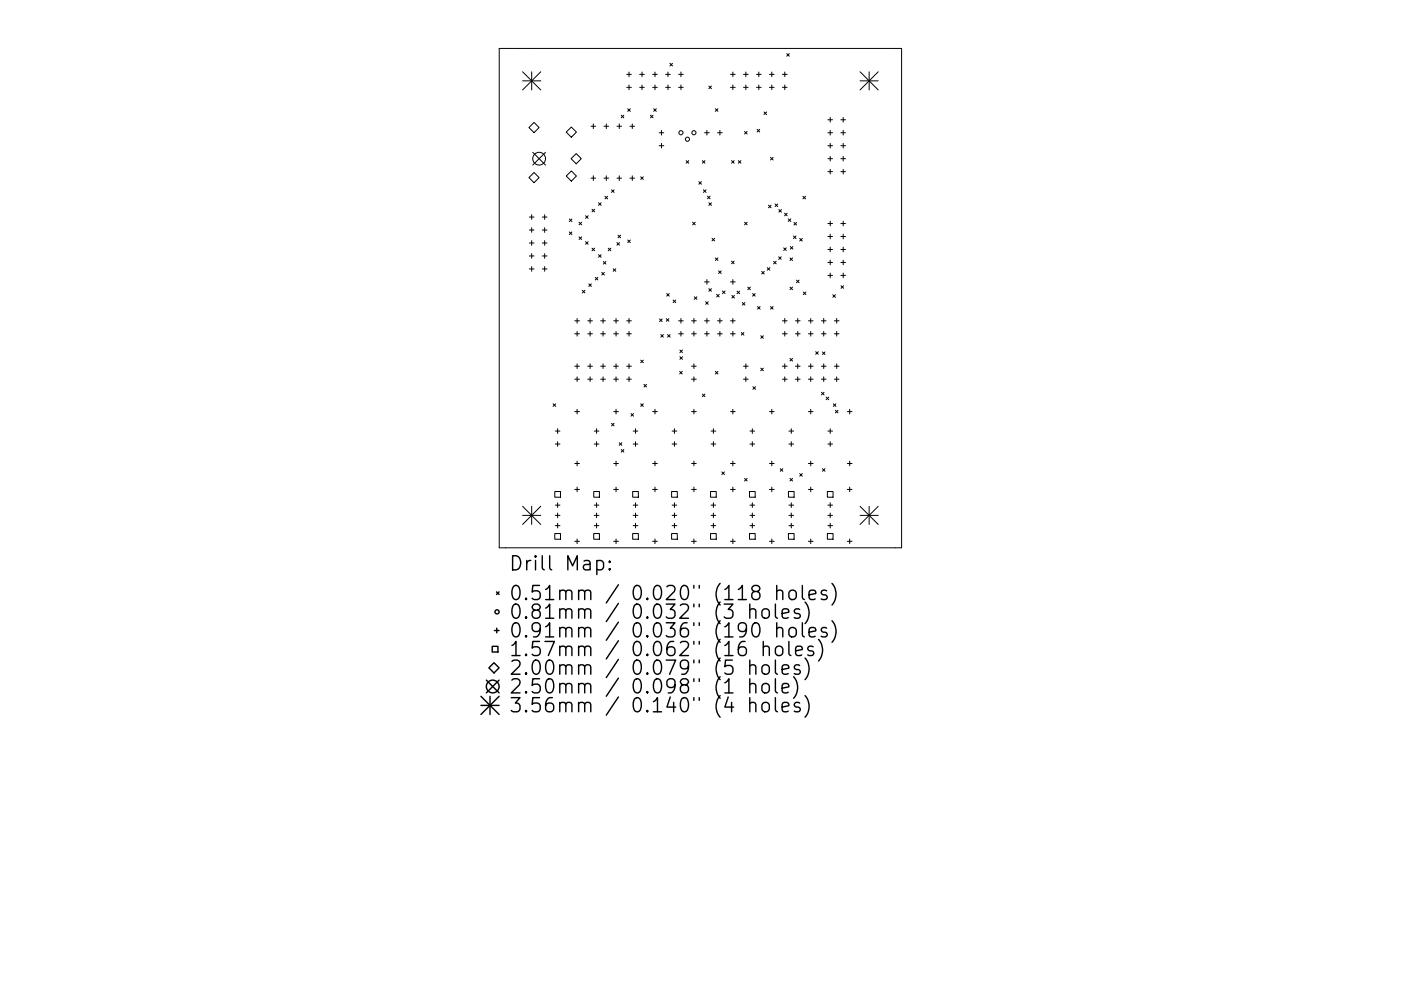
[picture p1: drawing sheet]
<svg xmlns="http://www.w3.org/2000/svg" width="297mm" height="210mm" viewBox="0 0 297 210" stroke-linecap="round" stroke-linejoin="round" font-family="sans-serif">
<defs><g id="words">
<g font-size="4.2">
<text x="107.8" y="121.1">Drill Map:</text>
<text x="107.8" y="127.4">0.51mm / 0.020&quot; (118 holes)</text>
<text x="107.8" y="131.3">0.81mm / 0.032&quot; (3 holes)</text>
<text x="107.8" y="135.3">0.91mm / 0.036&quot; (190 holes)</text>
<text x="107.8" y="139.2">1.57mm / 0.062&quot; (16 holes)</text>
<text x="107.8" y="143.2">2.00mm / 0.079&quot; (5 holes)</text>
<text x="107.8" y="147.2">2.50mm / 0.098&quot; (1 hole)</text>
<text x="107.8" y="151.2">3.56mm / 0.140&quot; (4 holes)</text>
</g>
</g></defs>
<g fill="none" stroke="#000" stroke-width=".21">
<path d="M105.8 10.3h85.4v105.9h-85.4zM110.8 15.2l3.9 3.9M110.8 17.2h3.9M112.7 15.2v3.9M114.7 15.2l-3.9 3.9M132.9 15.8h1M132.9 18.5h1M133.4 15.3v1M133.4 18v1M135.6 15.8h1M135.6 18.5h1M136.1 15.3v1"/>
<path d="M136.1 18v1M138.4 15.8h1M138.4 18.5h1M138.9 15.3v1M138.9 18v1M141.1 15.8h1M141.1 18.5h1M141.6 15.3v1M141.6 18v1M142 13.4l.6 .6M142.6 13.4l-.6 .6M143.9 15.8h1"/>
<path d="M143.9 18.5h1M144.4 15.3v1M144.4 18v1M150.3 18.3l.5 .5M150.8 18.3l-.5 .5M154.9 15.8h1M154.9 18.5h1M155.4 15.3v1M155.4 18v1M157.6 15.8h1M157.6 18.5h1M158.1 15.3v1"/>
<path d="M158.1 18v1M160.4 15.8h1M160.4 18.5h1M160.9 15.3v1M160.9 18v1M163.1 15.8h1M163.1 18.5h1M163.6 15.3v1M163.6 18v1M165.9 15.8h1M165.9 18.5h1M166.4 15.3v1"/>
<path d="M166.4 18v1M166.8 11.4l.6 .5M167.4 11.4l-.6 .5M182.4 17.2h3.8M182.4 15.2l3.8 3.9M184.3 15.2v3.9M186.2 15.2l-3.8 3.9M112.1 37.7l1.1-1.1 1.1 1.1-1.1 1.1zM113 32.3l2.7 2.7M113.2 26l1.1 1.1-1.1 1-1.1-1zM115.7 32.3l-2.7 2.7M120 28l1.1-1.1 1.1 1.1-1.1 1.1z"/>
<path d="M120 37.4l1.1-1.1 1.1 1.1-1.1 1zM121.1 33.7l1.1-1.1 1 1.1-1 1.1zM125.3 26.8h1M125.3 37.8h1M125.8 26.3v1M125.8 37.3v1M128.1 26.8h.9M128.1 37.8h.9M128.5 26.3v1M128.5 37.3v1M130.8 26.8h1M130.8 37.8h1"/>
<path d="M131.3 26.3v1M131.3 37.3v1M131.7 24.4l.6 .6M132.3 24.4l-.6 .6M133.1 23.1l.5 .5M133.6 26.8h.9M133.6 37.8h.9M133.6 23.1l-.5 .5M134.1 26.3v1M134.1 37.3v1M135.8 37.5l.6 .6M136.4 37.5l-.6 .6"/>
<path d="M137.9 24.4l.6 .6M138.5 24.4l-.6 .6M138.6 23.1l.5 .5M139.1 23.1l-.5 .5M139.7 28.2h1M139.7 30.9h1M140.2 27.7v1M140.2 30.4v1M145.5 34.1l.5 .5M146 34.1l-.5 .5M148.2 38.5l.5 .6M148.7 38.5l-.5 .6"/>
<path d="M148.9 34.1l.6 .5M149.4 28.2h1M149.5 34.1l-.6 .5M149.9 27.7v1M151.7 23.1l.5 .5M152.1 28.2h1M152.2 23.1l-.5 .5M152.6 27.7v1M155.1 34.1l.6 .5M155.7 34.1l-.6 .5M156.5 34.1l.6 .5M157.1 34.1l-.6 .5"/>
<path d="M157.9 27.9l.5 .5M158.4 27.9l-.5 .5M160.5 27.4l.6 .6M161.1 27.4l-.6 .6M162 23.8l.5 .5M162.5 23.8l-.5 .5M163.4 33.4l.5 .5M163.9 33.4l-.5 .5M175.5 28.2h1M175.5 30.9h1M175.5 25.4h1M175.5 33.7h1"/>
<path d="M175.5 36.4h1M176 24.9v1M176 27.7v1M176 30.4v1M176 33.2v1M176 35.9v1M178.3 28.2h1M178.3 30.9h1M178.3 25.4h1M178.3 33.7h1M178.3 36.4h1M178.8 24.9v1"/>
<path d="M178.8 27.7v1M178.8 30.4v1M178.8 33.2v1M178.8 35.9v1M112.2 46.1h1M112.2 48.8h1M112.2 51.6h1M112.2 54.3h1M112.2 57.1h1M112.7 45.6v.9M112.7 48.3v1M112.7 51.1v1"/>
<path d="M112.7 53.8v1M112.7 56.6v1M115 46.1h1M115 48.8h1M115 51.6h1M115 54.3h1M115 57.1h1M115.5 45.6v.9M115.5 48.3v1M115.5 51.1v1M115.5 53.8v1M115.5 56.6v1"/>
<path d="M120.7 46.5l.6 .5M120.7 49.2l.6 .6M121.3 46.5l-.6 .5M121.3 49.2l-.6 .6M122.8 47.2l.5 .5M122.8 50.3l.5 .5M123.3 47.2l-.5 .5M123.3 50.3l-.5 .5M124.1 45.8l.6 .5M124.1 51.3l.6 .5M124.7 45.8l-.6 .5M124.7 51.3l-.6 .5"/>
<path d="M125.5 52.7l.6 .5M125.5 44.4l.6 .6M126.1 44.4l-.6 .6M126.1 52.7l-.6 .5M126.2 58.8l.6 .6M126.8 58.8l-.6 .6M126.9 54l.5 .6M126.9 43l.5 .6M127.4 43l-.5 .6M127.4 54l-.5 .6M127.6 57.8l.5 .6M127.9 55.5l.6 .5"/>
<path d="M128.1 57.8l-.5 .6M128.3 41.6l.5 .6M128.5 55.5l-.6 .5M128.8 41.6l-.5 .6M129 52.7l.5 .5M129.5 52.7l-.5 .5M129.7 40.3l.5 .5M130 57l.6 .6M130.2 40.3l-.5 .5M130.6 57l-.6 .6M130.8 51.5l.5 .5M131 49.9l.6 .6"/>
<path d="M131.3 51.5l-.5 .5M131.6 49.9l-.6 .6M133.1 50.9l.5 .6M133.6 50.9l-.5 .6M146.8 47.2l.6 .5M147.4 47.2l-.6 .5M149.1 40.3l.6 .5M149.4 59.8h1M149.7 40.3l-.6 .5M149.9 59.3v1M150 41.6l.6 .6M150.3 43l.5 .6"/>
<path d="M150.6 41.6l-.6 .6M150.8 43l-.5 .6M151 50.6l.5 .5M151.5 50.6l-.5 .5M151.7 54.7l.5 .6M152.2 54.7l-.5 .6M152.4 57.5l.5 .5M152.9 57.5l-.5 .5M154.9 59.8h1M155.1 55.4l.6 .6M155.4 59.3v1M155.7 55.4l-.6 .6"/>
<path d="M157.9 47.2l.5 .5M158.4 47.2l-.5 .5M161.5 57.6l.5 .5M162 57.6l-.5 .5M162.7 56.8l.5 .5M162.9 43.5l.6 .6M163.2 56.8l-.5 .5M163.5 43.5l-.6 .6M164 55.4l.6 .6M164.3 43.3l.6 .5M164.6 55.4l-.6 .6M164.9 43.3l-.6 .5"/>
<path d="M165.1 54.5l.5 .5M165.1 44.5l.6 .5M165.6 54.5l-.5 .5M165.7 44.5l-.6 .5M166.2 52.6l.5 .5M166.3 45.2l.6 .6M166.7 52.6l-.5 .5M166.9 45.2l-.6 .6M167.1 46.4l.6 .6M167.5 54.7l.5 .6M167.6 52.3l.5 .6M167.7 46.4l-.6 .6"/>
<path d="M168 54.7l-.5 .6M168.1 52.3l-.5 .6M168.2 50.1l.6 .5M168.3 47.2l.6 .5M168.8 50.1l-.6 .5M168.9 59.4l.5 .6M168.9 47.2l-.6 .5M169.4 59.4l-.5 .6M169.6 50.6l.5 .5M170.1 50.6l-.5 .5M170.2 41.6l.6 .6M170.8 41.6l-.6 .6"/>
<path d="M175.5 47.4h1M175.5 50.2h1M175.5 52.9h1M175.5 55.7h1M175.5 58.4h1M176 46.9v1M176 49.7v1M176 52.4v1M176 55.2v1M176 57.9v1M178.3 47.4h1M178.3 50.2h1"/>
<path d="M178.3 52.9h1M178.3 55.7h1M178.3 58.4h1M178.8 46.9v1M178.8 49.7v1M178.8 52.4v1M178.8 55.2v1M178.8 57.9v1M121.9 77.7h1M121.9 68.1h1M121.9 70.8h1M122.4 67.6v1"/>
<path d="M122.4 70.3v1M122.4 77.2v1M122.4 80v.9M123.5 61.6l.5 .5M124 61.6l-.5 .5M124.6 77.7h1M124.6 68.1h1M124.6 70.8h1M124.8 60.2l.6 .6M125.1 67.6v1M125.1 70.3v1M125.1 77.2v1"/>
<path d="M125.1 80v.9M125.4 60.2l-.6 .6M127.4 77.7h1M127.4 68.1h1M127.4 70.8h1M127.9 67.6v1M127.9 70.3v1M127.9 77.2v1M127.9 80v.9M130.1 77.7h1M130.1 68.1h1M130.1 70.8h1"/>
<path d="M130.6 67.6v1M130.6 70.3v1M130.6 77.2v1M130.6 80v.9M132.9 77.7h1M132.9 68.1h1M132.9 70.8h1M133.4 67.6v1M133.4 70.3v1M133.4 77.2v1M133.4 80v.9M135.8 76.4l.6 .6"/>
<path d="M136.4 76.4l-.6 .6M139.8 67.7l.6 .5M140.1 71l.5 .5M140.4 67.7l-.6 .5M140.6 71l-.5 .5M141.3 67.6l.5 .6M141.3 62.3l.6 .5M141.5 71l.6 .5M141.8 67.6l-.5 .6M141.9 62.3l-.6 .5M142.1 71l-.6 .5M142.7 63.7l.6 .5"/>
<path d="M143.3 63.7l-.6 .5M143.9 68.1h1M143.9 70.8h1M144.1 78.8l.5 .5M144.1 75.7l.6 .5M144.1 74.3l.6 .5M144.4 67.6v1M144.4 70.3v1M144.6 78.8l-.5 .5M144.7 75.7l-.6 .5M144.7 74.3l-.6 .5M146.6 77.7h1"/>
<path d="M146.6 68.1h1M146.6 70.8h1M147.1 67.6v1M147.1 70.3v1M147.1 77.2v1M147.1 80v.9M147.2 63l.6 .5M147.8 63l-.6 .5M149.4 68.1h1M149.4 70.8h1M149.6 64l.6 .6M149.9 67.6v1"/>
<path d="M149.9 70.3v1M150.2 64l-.6 .6M150.3 61.2l.5 .6M150.8 61.2l-.5 .6M151.7 78.8l.5 .5M151.9 62.5l.6 .5M152.1 68.1h1M152.1 70.8h1M152.2 78.8l-.5 .5M152.5 62.5l-.6 .5M152.6 67.6v1M152.6 70.3v1"/>
<path d="M153.2 61.7l.5 .6M153.7 61.7l-.5 .6M154.9 68.1h1M154.9 70.8h1M155.2 62.7l.5 .5M155.4 67.6v1M155.4 70.3v1M155.7 62.7l-.5 .5M156.3 61.8l.5 .5M156.8 61.8l-.5 .5M157.2 70.5l.5 .6M157.4 64.2l.5 .5"/>
<path d="M157.6 77.7h1M157.7 70.5l-.5 .6M157.9 64.2l-.5 .5M158.1 77.2v1M158.1 80v.9M158.5 60.9l.6 .6M159.1 60.9l-.6 .6M159.6 62.3l.5 .5M160.1 62.3l-.5 .5M160.6 65l.6 .6M161.2 65l-.6 .6M161.3 71.2l.5 .6"/>
<path d="M161.3 78.1l.5 .6M161.8 71.2l-.5 .6M161.8 78.1l-.5 .6M163.4 65l.5 .6M163.9 65l-.5 .6M165.9 77.7h1M165.9 68.1h1M165.9 70.8h1M166.4 67.6v1M166.4 70.3v1M166.4 77.2v1M166.4 80v.9"/>
<path d="M167.5 60.9l.5 .6M167.5 76l.5 .6M168 60.9l-.5 .6M168 76l-.5 .6M168.6 77.7h1M168.6 68.1h1M168.6 70.8h1M169.1 67.6v1M169.1 70.3v1M169.1 77.2v1M169.1 80v.9M170.3 62l.6 .5"/>
<path d="M170.9 62l-.6 .5M171.4 77.7h1M171.4 68.1h1M171.4 70.8h1M171.9 67.6v1M171.9 70.3v1M171.9 77.2v1M171.9 80v.9M172.9 74.6l.6 .6M173.5 74.6l-.6 .6M174.1 77.7h1M174.1 68.1h1"/>
<path d="M174.1 70.8h1M174.4 74.7l.5 .5M174.6 67.6v1M174.6 70.3v1M174.6 77.2v1M174.6 80v.9M174.9 74.7l-.5 .5M176.6 62.5l.5 .6M176.9 77.7h1M176.9 68.1h1M176.9 70.8h1M177.1 62.5l-.5 .6"/>
<path d="M177.4 67.6v1M177.4 70.3v1M177.4 77.2v1M177.4 80v.9M178.3 60.6l.6 .6M178.9 60.6l-.6 .6M117.3 85.7l.5 .5M117.7 91.5h1M117.7 94.2h1M117.8 85.7l-.5 .5M118.2 91v1M118.2 93.7v1"/>
<path d="M121.9 80.5h1M121.9 87.3h1M121.9 98.3h1M122.4 86.8v1M122.4 97.8v1M124.6 80.5h1M126 91.5h1M126 94.2h1M126.5 91v1M126.5 93.7v1M127.4 80.5h1M129.7 89.8l.5 .6"/>
<path d="M130.1 80.5h1M130.1 87.3h1M130.1 98.3h1M130.2 89.8l-.5 .6M130.6 86.8v1M130.6 97.8v1M131.3 93.9l.5 .6M131.7 95.4l.6 .5M131.8 93.9l-.5 .6M132.3 95.4l-.6 .5M132.9 80.5h1M133.8 87.7l.5 .6"/>
<path d="M134.2 91.5h1M134.2 94.2h1M134.3 87.7l-.5 .6M134.7 91v1M134.7 93.7v1M135.8 85.7l.6 .5M136.4 85.7l-.6 .5M136.5 81.6l.6 .5M137.1 81.6l-.6 .5M138.4 87.3h1M138.4 98.3h1M138.9 86.8v1"/>
<path d="M138.9 97.8v1M142.5 91.5h1M142.5 94.2h1M143 91v1M143 93.7v1M146.6 80.5h1M146.6 87.3h1M146.6 98.3h1M147.1 86.8v1M147.1 97.8v1M148.9 83.6l.6 .6M149.5 83.6l-.6 .6"/>
<path d="M150.8 91.5h.9M150.8 94.2h.9M151.3 91v1M151.3 93.7v1M154.9 87.3h1M154.9 98.3h1M155.4 86.8v1M155.4 97.8v1M157.6 80.5h1M159 91.5h1M159 94.2h1M159.5 91v1"/>
<path d="M159.5 93.7v1M159.6 82.1l.6 .5M160.2 82.1l-.6 .5M163.1 87.3h1M163.1 98.3h1M163.6 86.8v1M163.6 97.8v1M165.4 99.4l.6 .6M165.9 80.5h1M166 99.4l-.6 .6M167.3 91.5h1M167.3 94.2h1"/>
<path d="M167.8 91v1M167.8 93.7v1M168.6 80.5h1M171.4 80.5h1M171.4 87.3h1M171.4 98.3h1M171.9 86.8v1M171.9 97.8v1M174.1 80.5h1M174.2 83.2l.5 .6M174.4 99.4l.5 .6M174.7 83.2l-.5 .6"/>
<path d="M174.9 99.4l-.5 .6M175.2 84.3l.5 .5M175.5 91.5h1M175.5 94.2h1M175.7 84.3l-.5 .5M176 91v1M176 93.7v1M176.7 85.7l.5 .5M176.9 80.5h1M177.1 87.1l.6 .5M177.2 85.7l-.5 .5M177.7 87.1l-.6 .5"/>
<path d="M179.7 87.3h.9M179.7 98.3h.9M180.1 86.8v1M180.1 97.8v1M110.8 109.3h3.9M110.8 107.4l3.9 3.9M112.7 107.4v3.9M114.7 107.4l-3.9 3.9M117.6 104.3h1.2v1.2h-1.2zM117.6 113.2h1.2v1.2h-1.2zM117.7 107.2h1M117.7 109.3h1"/>
<path d="M117.7 111.5h1M118.2 106.7v1M118.2 108.9v.9M118.2 111v1M121.9 103.8h1M121.9 114.8h1M122.4 103.3v1M122.4 114.4v.9M125.9 104.3h1.2v1.2h-1.2zM125.9 113.2h1.2v1.2h-1.2zM126 107.2h1M126 109.3h1"/>
<path d="M126 111.5h1M126.5 106.7v1M126.5 108.9v.9M126.5 111v1M130.1 103.8h1M130.1 114.8h1M130.6 103.3v1M130.6 114.4v.9M134.1 104.3h1.2v1.2h-1.2zM134.1 113.2h1.2v1.2h-1.2zM134.2 107.2h1M134.2 109.3h1"/>
<path d="M134.2 111.5h1M134.7 106.7v1M134.7 108.9v.9M134.7 111v1M138.4 103.8h1M138.4 114.8h1M138.9 103.3v1M138.9 114.4v.9M142.4 104.3h1.2v1.2h-1.2zM142.4 113.2h1.2v1.2h-1.2zM142.5 107.2h1M142.5 109.3h1"/>
<path d="M142.5 111.5h1M143 106.7v1M143 108.9v.9M143 111v1M146.6 103.8h1M146.6 114.8h1M147.1 103.3v1M147.1 114.4v.9M150.6 104.3h1.3v1.2h-1.3zM150.6 113.2h1.3v1.2h-1.3zM150.8 107.2h.9M150.8 109.3h.9"/>
<path d="M150.8 111.5h.9M151.3 106.7v1M151.3 108.9v.9M151.3 111v1M153 100.1l.6 .6M153.6 100.1l-.6 .6M154.9 103.8h1M154.9 114.8h1M155.4 103.3v1M155.4 114.4v.9M157.9 101.5l.5 .6M158.4 101.5l-.5 .6"/>
<path d="M158.9 104.3h1.2v1.2h-1.2zM158.9 113.2h1.2v1.2h-1.2zM159 107.2h1M159 109.3h1M159 111.5h1M159.5 106.7v1M159.5 108.9v.9M159.5 111v1M163.1 103.8h1M163.1 114.8h1M163.6 103.3v1M163.6 114.4v.9"/>
<path d="M167.2 104.3h1.2v1.2h-1.2zM167.2 113.2h1.2v1.2h-1.2zM167.3 107.2h1M167.3 109.3h1M167.3 111.5h1M167.5 101.5l.5 .6M167.8 106.7v1M167.8 108.9v.9M167.8 111v1M168 101.5l-.5 .6M169.6 100.5l.5 .5M170.1 100.5l-.5 .5"/>
<path d="M171.4 103.8h1M171.4 114.8h1M171.9 103.3v1M171.9 114.4v.9M175.4 104.3h1.2v1.2h-1.2zM175.4 113.2h1.2v1.2h-1.2zM175.5 107.2h1M175.5 109.3h1M175.5 111.5h1M176 106.7v1M176 108.9v.9M176 111v1"/>
<path d="M179.7 103.8h.9M179.7 114.8h.9M180.1 103.3v1M180.1 114.4v.9M182.4 107.4l3.8 3.9M182.4 109.3h3.8M184.3 107.4v3.9M186.2 107.4l-3.8 3.9"/>
<circle cx="114.3" cy="33.7" r="1.35"/>
<circle cx="144.4" cy="28.2" r=".44"/>
<circle cx="145.7" cy="29.5" r=".44"/>
<circle cx="147.1" cy="28.2" r=".44"/>
</g>
<g fill="none" stroke="#000" stroke-width=".3">
<path d="M126.5 119.1l.9-.2 .6 .6v.8l-.3 .5-.3 .1-.9-.1M129.3 119.1l.1 .1-.1 .1-.2-.1 .2-.1v.2M104.4 137.1h1.2v1.2h-1.2zM104.8 133.8h1M105.3 125.6l.5 .5M105.3 133.3v1M105.8 125.6l-.5 .5M129.3 120.6l.1 .2-.1 .1-.2-.1 .2-.2v.3M159 129.5a.75 .75 0 0 1 1.3 .1v1.6M159 128.2v3M161.7 129.5a.81 .81 0 0 1 .8-.3 .81 .81 0 0 1 .6 .5v.9a.81 .81 0 0 1-.8 .6 .81 .81 0 0 1-.8-.6v-.9zM161.8 137.4a.74 .74 0 0 1 1.3 .1v1.6"/>
<path d="M161.8 136.1v3M164.4 128.2v2.5l.4 .5M164.7 125.5a.74 .74 0 0 1 1.3 .1v1.6M164.7 133.4a.74 .74 0 0 1 1.3 .2v1.5M164.7 137.2a.81 .81 0 0 1 1.3 .5v.8a.81 .81 0 0 1-.8 .6 .81 .81 0 0 1-.8-.6v-.8zM164.7 124.2v3M164.7 132.1v3M165.8 130.2l1.5-.3-.2-.6-.8-.1-.5 .4v1.1l.2 .3 .3 .2 .8-.2M167.3 136.1v2.6l.4 .4M167.4 125.5a.81 .81 0 0 1 .8-.3 .81 .81 0 0 1 .6 .6v.8a.81 .81 0 0 1-.8 .6 .81 .81 0 0 1-.7-.6v-.8zM167.4 133.4a.81 .81 0 0 1 .8-.3 .81 .81 0 0 1 .6 .6v.9a.81 .81 0 0 1-.8 .6 .81 .81 0 0 1-.7-.6v-.9zM168.7 138.1l1.4-.3-.1-.6-.9-.1-.4 .4v1.2l.1 .2 .3 .2 .9-.2"/>
<path d="M169.5 129.3l-.7-.1-.4 .4 .1 .4 1 .3 .2 .3-.2 .4-.2 .2-.9-.2M170.1 124.2v2.6l.4 .4M170.1 132.1v2.6l.4 .4M170.7 127.7a3.4 3.4 0 0 1 0 4.6M170.7 139.6a3.4 3.4 0 0 1 0 4.6M171.5 126.2l1.5-.3-.2-.5-.8-.2-.5 .4v1.2l.2 .3 .3 .1 .8-.1M171.5 134.1l1.5-.3-.2-.5-.8-.2-.5 .5v1.1l.2 .3 .3 .1 .8-.1M172.4 137.2l-.7-.1-.4 .4 .1 .4 1 .3 .1 .3-.1 .4-.3 .2-.8-.2M173.5 135.7a3.4 3.4 0 0 1 0 4.5M175.3 125.4l-.8-.2-.4 .4 .2 .5 1 .3 .1 .2-.1 .5-.3 .1-.9-.1M175.3 133.3l-.8-.2-.4 .5 .2 .4 1 .3 .1 .3-.1 .4-.3 .1-.9-.1M176.4 123.8a3.4 3.4 0 0 1 0 4.6"/>
<path d="M176.4 131.7a3.4 3.4 0 0 1 0 4.6M102 147.7l3.8 3.9M102 149.7h3.8M103.1 144.3l2.7 2.7M103.7 141.7l1-1.1 1.1 1.1-1.1 1.1zM103.9 147.7v3.9M105.8 144.3l-2.7 2.7M105.8 147.7l-3.8 3.9M159 141.3a.74 .74 0 0 1 1.3 .2v1.5M159 145.3a.75 .75 0 0 1 1.3 .1v1.6M159 149.3a.75 .75 0 0 1 1.3 .1v1.6M159 140v3"/>
<path d="M159 144v3M159 148v3M161.7 141.3a.81 .81 0 0 1 .8-.3 .81 .81 0 0 1 .6 .6v.9a.81 .81 0 0 1-.8 .6 .81 .81 0 0 1-.8-.6v-.9zM161.7 145.3a.81 .81 0 0 1 .8-.3 .81 .81 0 0 1 .6 .6v.8a.81 .81 0 0 1-.8 .6 .81 .81 0 0 1-.8-.6v-.8zM161.7 149.3a.81 .81 0 0 1 .8-.3 .81 .81 0 0 1 .6 .6v.8a.81 .81 0 0 1-.8 .6 .81 .81 0 0 1-.8-.6v-.8zM164.4 140v2.6l.4 .4M164.4 144v2.6l.4 .4M164.4 148v2.6l.4 .4M165.8 142l1.5-.2-.2-.6-.8-.2-.5 .5v1.1l.2 .3 .3 .1 .8-.1M165.8 146l1.5-.3-.2-.5-.8-.2-.5 .4v1.2l.2 .3 .3 .1 .8-.1M165.8 150l1.5-.3-.2-.5-.8-.2-.5 .4v1.2l.2 .3 .3 .1 .8-.1M168.3 143.6a3.4 3.4 0 0 1 0 4.6"/>
<path d="M169.5 141.2l-.7-.2-.4 .5 .1 .4 1 .3 .2 .3-.2 .4-.2 .1-.9-.1M169.5 149.2l-.7-.2-.4 .4 .1 .5 1 .3 .2 .2-.2 .5-.2 .1-.9-.1M170.7 147.6a3.4 3.4 0 0 1 0 4.6"/>
<circle cx="105.4" cy="129.8" r=".44"/>
<circle cx="104.5" cy="145.7" r="1.35"/>
</g>
<use href="#words"/>
</svg>
